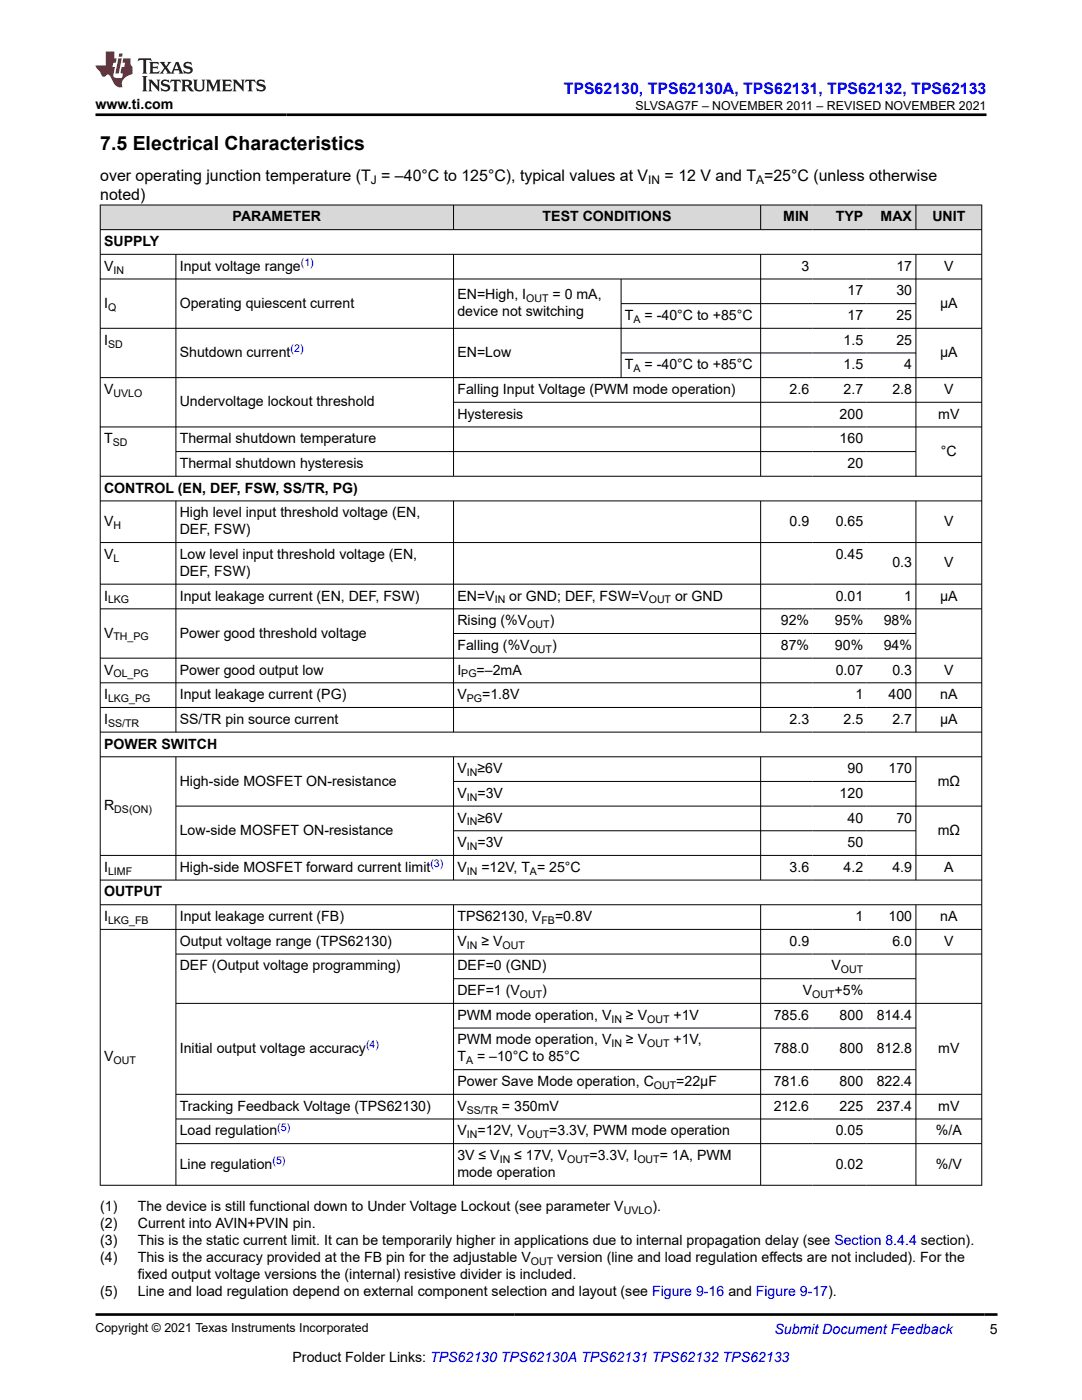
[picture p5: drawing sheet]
<svg xmlns="http://www.w3.org/2000/svg" width="216mm" height="279mm" viewBox="0 0 216 279" stroke-linecap="round" stroke-linejoin="round" font-family="sans-serif">
<defs><g id="words">
<text font-size="3.9" x="20" y="29.9">7.5 Electrical Characteristics</text>
<text font-size="3.2" fill="#00f" x="112.5" y="18.7">TPS62130, TPS62130A, TPS62131, TPS62132, TPS62133</text>
<g font-size="3.2">
<text x="20" y="39.9">noted)</text>
<text x="20" y="36.1">over operating junction temperature (T = –40°C to 125°C), typical values at V</text>
<text x="132.6" y="36.1">= 12 V and T =25°C (unless otherwise</text>
</g>
<g font-size="2.8">
<text x="19.1" y="21.8">www.ti.com</text>
<text x="46.4" y="44.2">PARAMETER</text>
<text x="108.3" y="44.2">TEST CONDITIONS</text>
<text x="156.3" y="44.2">MIN</text>
<text x="166.8" y="44.2">TYP</text>
<text x="175.7" y="44.2">MAX</text>
<text x="186" y="44.2">UNIT</text>
<text x="20.8" y="49.1">SUPPLY</text>
<text x="20.8" y="54">V</text>
<text x="35.9" y="54">Input voltage range</text>
<text x="91.3" y="59.7">EN=High, I</text>
<text x="110.2" y="59.7">= 0 mA,</text>
<text x="159.9" y="54">3</text>
<text x="169.1" y="59">17</text>
<text x="178.9" y="59">30</text>
<text x="178.9" y="54">17</text>
<text x="188.4" y="54">V</text>
<text x="20.8" y="61.4">I</text>
<text x="35.9" y="61.4">Operating quiescent current</text>
<text x="91.3" y="63.1">device not switching</text>
<text x="124.7" y="63.9">T</text>
<text x="128.6" y="63.9">= -40°C to +85°C</text>
<text x="169.1" y="63.9">17</text>
<text x="178.9" y="63.9">25</text>
<text x="187.6" y="61.4">µA</text>
<text x="20.8" y="68.8">I</text>
<text x="35.9" y="71.3">Shutdown current</text>
<text x="91.3" y="71.3">EN=Low</text>
<text x="168.3" y="68.8">1.5</text>
<text x="178.9" y="68.8">25</text>
<text x="187.6" y="71.3">µA</text>
<text x="124.7" y="73.7">T</text>
<text x="128.6" y="73.7">= -40°C to +85°C</text>
<text x="168.3" y="73.7">1.5</text>
<text x="180.4" y="73.7">4</text>
<text x="20.8" y="78.6">V</text>
<text x="35.9" y="81.1">Undervoltage lockout threshold</text>
<text x="91.3" y="83.6">Hysteresis</text>
<text x="91.3" y="78.6">Falling Input Voltage (PWM mode operation)</text>
<text x="157.5" y="78.6">2.6</text>
<text x="167.5" y="83.6">200</text>
<text x="168.3" y="78.6">2.7</text>
<text x="178.1" y="78.6">2.8</text>
<text x="187.2" y="83.6">mV</text>
<text x="188.4" y="78.6">V</text>
<text x="20.8" y="88.5">T</text>
<text x="35.9" y="88.5">Thermal shutdown temperature</text>
<text x="167.5" y="88.5">160</text>
<text x="35.9" y="93.4">Thermal shutdown hysteresis</text>
<text x="169.1" y="93.4">20</text>
<text x="187.7" y="90.9">°C</text>
<text x="20.8" y="98.3">CONTROL (EN, DEF, FSW, SS/TR, PG)</text>
<text x="20.8" y="104.9">V</text>
<text x="35.9" y="103.2">High level input threshold voltage (EN,</text>
<text x="35.9" y="106.6">DEF, FSW)</text>
<text x="157.5" y="104.9">0.9</text>
<text x="166.8" y="104.9">0.65</text>
<text x="188.4" y="104.9">V</text>
<text x="20.8" y="111.6">V</text>
<text x="35.9" y="111.6">Low level input threshold voltage (EN,</text>
<text x="166.8" y="111.6">0.45</text>
<text x="178.1" y="113.2">0.3</text>
<text x="188.4" y="113.2">V</text>
<text x="20.8" y="119.9">I</text>
<text x="35.9" y="114.9">DEF, FSW)</text>
<text x="35.9" y="119.9">Input leakage current (EN, DEF, FSW)</text>
<text x="91.3" y="119.9">EN=V</text>
<text x="101.6" y="119.9">or GND; DEF, FSW=V</text>
<text x="134.7" y="119.9">or GND</text>
<text x="166.8" y="119.9">0.01</text>
<text x="180.4" y="119.9">1</text>
<text x="187.6" y="119.9">µA</text>
<text x="91.3" y="124.8">Rising (%V</text>
<text x="109.7" y="124.8">)</text>
<text x="155.8" y="124.8">92%</text>
<text x="166.6" y="124.8">95%</text>
<text x="176.3" y="124.8">98%</text>
<text x="20.8" y="127.2">V</text>
<text x="35.9" y="127.2">Power good threshold voltage</text>
<text x="91.3" y="129.7">Falling (%V</text>
<text x="110.2" y="129.7">)</text>
<text x="155.8" y="129.7">87%</text>
<text x="166.6" y="129.7">90%</text>
<text x="176.3" y="129.7">94%</text>
<text x="20.8" y="134.6">V</text>
<text x="35.9" y="134.6">Power good output low</text>
<text x="91.3" y="134.6">I</text>
<text x="95.1" y="134.6">=–2mA</text>
<text x="166.8" y="134.6">0.07</text>
<text x="178.1" y="134.6">0.3</text>
<text x="188.4" y="134.6">V</text>
<text x="20.8" y="139.5">I</text>
<text x="35.9" y="139.5">Input leakage current (PG)</text>
<text x="91.3" y="139.5">V</text>
<text x="96.2" y="139.5">=1.8V</text>
<text x="170.7" y="139.5">1</text>
<text x="177.3" y="139.5">400</text>
<text x="187.6" y="139.5">nA</text>
<text x="20.8" y="144.5">I</text>
<text x="20.8" y="149.4">POWER SWITCH</text>
<text x="35.9" y="144.5">SS/TR pin source current</text>
<text x="157.5" y="144.5">2.3</text>
<text x="168.3" y="144.5">2.5</text>
<text x="178.1" y="144.5">2.7</text>
<text x="187.6" y="144.5">µA</text>
<text x="91.3" y="154.3">V</text>
<text x="95.3" y="154.3">≥6V</text>
<text x="169.1" y="154.3">90</text>
<text x="177.3" y="154.3">170</text>
<text x="20.8" y="161.7">R</text>
<text x="35.9" y="156.8">High-side MOSFET ON-resistance</text>
<text x="91.3" y="159.2">V</text>
<text x="95.3" y="159.2">=3V</text>
<text x="167.5" y="159.2">120</text>
<text x="187.1" y="156.8">mΩ</text>
<text x="35.9" y="166.6">Low-side MOSFET ON-resistance</text>
<text x="91.3" y="164.1">V</text>
<text x="95.3" y="164.1">≥6V</text>
<text x="169.1" y="164.1">40</text>
<text x="178.9" y="164.1">70</text>
<text x="187.1" y="166.6">mΩ</text>
<text x="20.8" y="174">I</text>
<text x="35.9" y="174">High-side MOSFET forward current limit</text>
<text x="91.3" y="169.1">V</text>
<text x="91.3" y="174">V</text>
<text x="95.3" y="169.1">=3V</text>
<text x="96" y="174">=12V, T = 25°C</text>
<text x="157.5" y="174">3.6</text>
<text x="168.3" y="174">4.2</text>
<text x="169.1" y="169.1">50</text>
<text x="178.1" y="174">4.9</text>
<text x="188.4" y="174">A</text>
<text x="20.8" y="178.9">OUTPUT</text>
<text x="20.8" y="183.8">I</text>
<text x="35.9" y="183.8">Input leakage current (FB)</text>
<text x="91.3" y="183.8">TPS62130, V</text>
<text x="110.8" y="183.8">=0.8V</text>
<text x="170.7" y="183.8">1</text>
<text x="177.3" y="183.8">100</text>
<text x="187.6" y="183.8">nA</text>
<text x="35.9" y="188.8">Output voltage range (TPS62130)</text>
<text x="91.3" y="188.8">V</text>
<text x="96" y="188.8">≥ V</text>
<text x="157.5" y="188.8">0.9</text>
<text x="178.1" y="188.8">6.0</text>
<text x="188.4" y="188.8">V</text>
<text x="35.9" y="193.7">DEF (Output voltage programming)</text>
<text x="91.3" y="193.7">DEF=0 (GND)</text>
<text x="165.9" y="193.7">V</text>
<text x="91.3" y="198.6">DEF=1 (V</text>
<text x="91.3" y="203.5">PWM mode operation, V</text>
<text x="108.2" y="198.6">)</text>
<text x="124.9" y="203.5">≥ V</text>
<text x="134.4" y="203.5">+1V</text>
<text x="154.4" y="203.5">785.6</text>
<text x="160.2" y="198.6">V</text>
<text x="166.5" y="198.6">+5%</text>
<text x="167.5" y="203.5">800</text>
<text x="174.9" y="203.5">814.4</text>
<text x="91.3" y="208.4">PWM mode operation, V</text>
<text x="124.9" y="208.4">≥ V</text>
<text x="134.4" y="208.4">+1V,</text>
<text x="20.8" y="211.8">V</text>
<text x="35.9" y="210.1">Initial output voltage accuracy</text>
<text x="91.3" y="211.8">T</text>
<text x="95.2" y="211.8">= –10°C to 85°C</text>
<text x="154.4" y="210.1">788.0</text>
<text x="167.5" y="210.1">800</text>
<text x="174.9" y="210.1">812.8</text>
<text x="187.2" y="210.1">mV</text>
<text x="35.9" y="221.7">Tracking Feedback Voltage (TPS62130)</text>
<text x="91.3" y="216.7">Power Save Mode operation, C</text>
<text x="91.3" y="221.7">V</text>
<text x="100.2" y="221.7">= 350mV</text>
<text x="135" y="216.7">=22µF</text>
<text x="154.4" y="216.7">781.6</text>
<text x="154.4" y="221.7">212.6</text>
<text x="167.5" y="216.7">800</text>
<text x="167.5" y="221.7">225</text>
<text x="174.9" y="216.7">822.4</text>
<text x="174.9" y="221.7">237.4</text>
<text x="187.2" y="221.7">mV</text>
<text x="35.9" y="226.6">Load regulation</text>
<text x="91.3" y="226.6">V</text>
<text x="95.3" y="226.6">=12V, V</text>
<text x="109.6" y="226.6">=3.3V, PWM mode operation</text>
<text x="166.8" y="226.6">0.05</text>
<text x="186.7" y="226.6">%/A</text>
<text x="35.9" y="233.2">Line regulation</text>
<text x="91.3" y="231.5">3V ≤ V</text>
<text x="102.6" y="231.5">≤ 17V, V</text>
<text x="117.6" y="231.5">=3.3V, I</text>
<text x="131.6" y="231.5">= 1A, PWM</text>
<text x="166.8" y="233.2">0.02</text>
<text x="186.7" y="233.2">%/V</text>
<text x="91.3" y="234.9">mode operation</text>
<text x="20" y="241.7">(1)</text>
<text x="20" y="245.1">(2)</text>
<text x="27.5" y="241.7">The device is still functional down to Under Voltage Lockout (see parameter V</text>
<text x="27.5" y="245.1">Current into AVIN+PVIN pin.</text>
<text x="130.2" y="241.7">).</text>
<text x="20" y="248.5">(3)</text>
<text x="20" y="251.9">(4)</text>
<text x="27.5" y="248.5">This is the static current limit. It can be temporarily higher in applications due to internal propagation delay (see Section 8.4.4 section).</text>
<text x="27.5" y="251.9">This is the accuracy provided at the FB pin for the adjustable V</text>
<text x="111.2" y="251.9">version (line and load regulation effects are not included). For the</text>
<text x="27.5" y="255.2">fixed output voltage versions the (internal) resistive divider is included.</text>
<text x="20" y="258.6">(5)</text>
<text x="27.5" y="258.6">Line and load regulation depend on external component selection and layout (see Figure 9-16 and Figure 9-17).</text>
<text x="197.5" y="266.1">5</text>
<text x="58.4" y="271.7">Product Folder Links: TPS62130 TPS62130A TPS62131 TPS62132 TPS62133</text>
</g>
<text font-size="2.8" fill="#00f" x="154.5" y="266.2">Submit Document Feedback</text>
<g font-size="2.5">
<text x="126.8" y="21.9">SLVSAG7F – NOVEMBER 2011 – REVISED NOVEMBER 2021</text>
<text x="19.1" y="265.9">Copyright © 2021 Texas Instruments Incorporated</text>
</g>
<g font-size="2.4">
<text x="74" y="36.7">J</text>
<text x="129.4" y="36.7">IN</text>
<text x="150.9" y="36.7">A</text>
</g>
<g font-size="2.1" fill="#00f">
<text x="60" y="53.1">(1)</text>
<text x="58" y="70.3">(2)</text>
<text x="85.9" y="173.1">(3)</text>
<text x="73" y="209.2">(4)</text>
<text x="55.3" y="225.7">(5)</text>
<text x="54.4" y="232.3">(5)</text>
</g>
<g font-size="2.1">
<text x="22.6" y="54.6">IN</text>
<text x="21.6" y="62">Q</text>
<text x="105" y="60.3">OUT</text>
<text x="126.4" y="64.4">A</text>
<text x="21.6" y="69.4">SD</text>
<text x="126.4" y="74.3">A</text>
<text x="22.6" y="79.2">UVLO</text>
<text x="22.5" y="89">SD</text>
<text x="22.6" y="105.5">H</text>
<text x="22.6" y="112.1">L</text>
<text x="21.6" y="120.4">LKG</text>
<text x="98.7" y="120.4">IN</text>
<text x="105.2" y="125.3">OUT</text>
<text x="129.5" y="120.4">OUT</text>
<text x="22.6" y="127.8">TH_PG</text>
<text x="105.7" y="130.3">OUT</text>
<text x="22.6" y="135.2">OL_PG</text>
<text x="92" y="135.2">PG</text>
<text x="21.6" y="140.1">LKG_PG</text>
<text x="93.1" y="140.1">PG</text>
<text x="21.6" y="145">SS/TR</text>
<text x="93.1" y="154.9">IN</text>
<text x="93.1" y="159.8">IN</text>
<text x="22.8" y="162.3">DS(ON)</text>
<text x="93.1" y="164.7">IN</text>
<text x="93.1" y="169.6">IN</text>
<text x="21.6" y="174.6">LIMF</text>
<text x="93.1" y="174.6">IN</text>
<text x="105.8" y="174.6">A</text>
<text x="21.6" y="184.4">LKG_FB</text>
<text x="108.1" y="184.4">FB</text>
<text x="93.1" y="189.3">IN</text>
<text x="100.3" y="189.3">OUT</text>
<text x="167.8" y="194.2">OUT</text>
<text x="103.7" y="199.2">OUT</text>
<text x="162.1" y="199.2">OUT</text>
<text x="122" y="204.1">IN</text>
<text x="122" y="209">IN</text>
<text x="129.1" y="204.1">OUT</text>
<text x="129.1" y="209">OUT</text>
<text x="22.6" y="212.4">OUT</text>
<text x="93" y="212.4">A</text>
<text x="130.5" y="217.3">OUT</text>
<text x="93.1" y="222.2">SS/TR</text>
<text x="93.1" y="227.2">IN</text>
<text x="105.1" y="227.2">OUT</text>
<text x="99.7" y="232.1">IN</text>
<text x="113.2" y="232.1">OUT</text>
<text x="127.2" y="232.1">OUT</text>
<text x="124.4" y="242.3">UVLO</text>
<text x="105.9" y="252.4">OUT</text>
</g>
</g></defs>
<g fill="#d8d8d8">
<path d="M20 40.9h175.9v4.9h-175.9z" fill-rule="evenodd"/>
<path d="M20.1 41h70.3v4.8h-70.3z" fill-rule="evenodd"/>
<path d="M90.6 41h61.1v4.8h-61.1z" fill-rule="evenodd"/>
<path d="M151.8 41h10.4v4.8h-10.4z" fill-rule="evenodd"/>
<path d="M162.2 41h10.8v4.8h-10.8z" fill-rule="evenodd"/>
<path d="M173 41h9.7v4.8h-9.7z" fill-rule="evenodd"/>
<path d="M182.8 41h13v4.8h-13z" fill-rule="evenodd"/>
</g>
<g fill="none" stroke="#000" stroke-width=".2">
<path d="M19.9 40.9h176.1M19.9 45.8h176.1M19.9 50.8h176.1M19.9 55.7h176.1M20 40.9v195.7M35.1 50.8v44.3M90.5 40.9v5M90.5 50.8v44.3M123.9 55.7v19.7M151.8 40.9v5M151.8 50.8v44.3M182.8 40.9v5"/>
<path d="M182.8 50.8v44.3M195.9 40.9v195.7M19.9 65.5h176.1M19.9 75.4h176.1M123.9 60.6h58.9M123.9 70.4h58.9M19.9 85.2h176.1M19.9 95h176.1M19.9 100h176.1M35.1 100v46.2M35.1 90.1h147.7M90.5 100v46.2"/>
<path d="M90.5 80.3h105.5M151.8 100v46.2M182.8 100v46.2M19.9 108.3h176.1M19.9 116.6h176.1M19.9 121.5h176.1M19.9 131.3h176.1M19.9 136.3h176.1M90.5 126.4h92.3M19.9 141.2h176.1M19.9 146.1h176.1M19.9 151h176.1"/>
<path d="M35.1 151v24.7M90.5 151v24.7M90.5 156h92.3M151.8 151v24.7M182.8 151v24.7M19.9 170.7h176.1M19.9 175.6h176.1M35.1 160.9h160.9M90.5 165.8h92.3M19.9 180.6h176.1M19.9 185.5h176.1M35.1 180.6v56"/>
<path d="M35.1 190.4h160.9M90.5 180.6v56M90.5 195.3h92.3M151.8 180.6v56M182.8 180.6v56M35.1 200.2h160.9M35.1 218.4h160.9M90.5 205.2h92.3M90.5 213.5h92.3M19.9 236.5h176.1M35.1 223.3h160.9M35.1 228.2h160.9"/>
</g>
<path d="M27.7 11.6l-.2 .6 .5-.2h.6v.1v2.2l-.2 .4h1l-.2-.4v-2.2v-.1h.5l.5 .2-.1-.6zM29.8 12.4l.2 .3v1.6l-.2 .4h1.9l.1-.6a1.08 1.08 0 0 1-1.3 .2v-.7h.6l.4 .2v-.7l-.4 .2h-.6v-.5l.2-.2a1 1 0 0 1 1 .3l-.1-.5zM31.8 12.4l1 1.1-1 1.2h.9l-.2-.2 .4-.8 .5 .8-.2 .2h1.6l-.2-.2 .1-.5h1l.1 .5-.1 .2h.9l-.2-.4-.8-1.9h-.5l-1 2.1-.8-1.1 .9-1h-.8l.2 .2-.5 .6-.3-.6 .1-.2zM35.2 12.8l.4 1h-.8zM36.8 12.5a.65 .65 0 0 0-.2 .7 .65 .65 0 0 0 .6 .5l.7 .1 .1 .3a.79 .79 0 0 1-.7 .4 .79 .79 0 0 1-.7-.5l.1 .7 .2-.1a.93 .93 0 0 0 1.1 0 .93 .93 0 0 0 .4-.9 1.46 1.46 0 0 0-1.2-.6l-.1-.3a1.09 1.09 0 0 1 1.2 .2l-.2-.6-.1 .1-.6-.2zM28.4 15.2l.2 .4v2.2l-.2 .4h1l-.2-.4v-2.2l.2-.4zM29.6 15.9l.2 .4v1.5l-.2 .4h.8l-.3-.4v-1.3l1.7 1.8v-2l.2-.4h-.8l.2 .2 .1 1.1-1.2-1.3zM32.3 16a.65 .65 0 0 0-.2 .8 .65 .65 0 0 0 .7 .4l.6 .2 .1 .2a.79 .79 0 0 1-.7 .4 .79 .79 0 0 1-.7-.5l.1 .7 .2-.1a.93 .93 0 0 0 1.1 .1 .93 .93 0 0 0 .4-1 1.46 1.46 0 0 0-1.2-.5l-.1-.4a1.09 1.09 0 0 1 1.2 .2l-.2-.6-.1 .1-.6-.1zM34.1 15.9l-.1 .6a.63 .63 0 0 1 .7-.3l.1 1.6-.3 .4h1l-.2-.4v-1.6a.66 .66 0 0 1 .8 .3l-.1-.6zM36.2 15.9l.2 .4v1.5l-.2 .4h.9l-.2-.2v-.7h.5l.1 .2a.79 .79 0 0 0 1.2 .6l-1-.9a.61 .61 0 0 0 .6-.6 .61 .61 0 0 0-.5-.7zM36.9 16.2h.2a.47 .47 0 0 1 .5 .1 .47 .47 0 0 1 .1 .5l-.2 .1-.6 .1zM38.5 15.9l.2 .2a2.27 2.27 0 0 0 .4 2 1.04 1.04 0 0 0 1.7-.7v-1.3l.2-.2h-.8l.2 .4v1.1a.6 .6 0 0 1-.6 .6 .6 .6 0 0 1-.6-.6v-1.1l.3-.4zM41.1 15.9l.2 .4v1.5l-.2 .4h.7l-.2-.4v-1.4l.9 1.9 .8-1.9v1.4l-.2 .4h1l-.3-.4v-1.5l.3-.4h-.8l-.7 1.5-.7-1.5zM44.3 15.9l.2 .4v1.5l-.2 .4h1.9l.1-.6a1.09 1.09 0 0 1-1.3 .2v-.7h.6l.4 .2v-.6l-.4 .2h-.6v-.6l.2-.1a1.01 1.01 0 0 1 1 .3l-.1-.6zM46.4 15.9l.3 .4v1.5l-.3 .4h.8l-.2-.4v-1.3l1.6 1.8v-2l.2-.4h-.7l.2 .2v1.1l-1.2-1.3zM49 15.9l-.1 .6a.63 .63 0 0 1 .8-.3v1.6l-.3 .4h1l-.2-.4v-1.6a.66 .66 0 0 1 .8 .3l-.1-.6zM51.4 16a.65 .65 0 0 0-.2 .8 .65 .65 0 0 0 .6 .4l.6 .2 .2 .2a.79 .79 0 0 1-.8 .4 .79 .79 0 0 1-.6-.5l.1 .7 .2-.1a.93 .93 0 0 0 1 .1 .93 .93 0 0 0 .5-1 1.46 1.46 0 0 0-1.3-.5l-.1-.4a1.09 1.09 0 0 1 1.3 .2l-.2-.6-.2 .1-.5-.1z" fill="#231f20"/>
<path d="M21.1 10.3v2.7h-2.1l.1 .4 .9 1a.95 .95 0 0 0 .9 .9 .59 .59 0 0 1 .6-.4 .59 .59 0 0 1 .5 .3l.4 .8a1.59 1.59 0 0 0 2.1 1.4 1.61 1.61 0 0 1 1-2.3l1-.3-.1-1.5a1.59 1.59 0 0 1-.4-1.7h-1.4l-.2 .9h.5l-.1 .9h-.5l-.2 .9v.3l.4 .1-.2 .9h-.6a.73 .73 0 0 1-1.1-.7l.3-1.5h-.5l.2-.9h.5l.2-.9h-.5v-1.3zM23.6 11.6l-.6 3.1h.7l.6-3.1zM23.8 10.7l-.1 .6h.7l.1-.6z" fill="#ed1c24"/>
<path d="M19.1 22.9h177.8M19.1 262.3h179.9" fill="none" stroke="#000" stroke-width=".53"/>
<use href="#words"/>
</svg>
